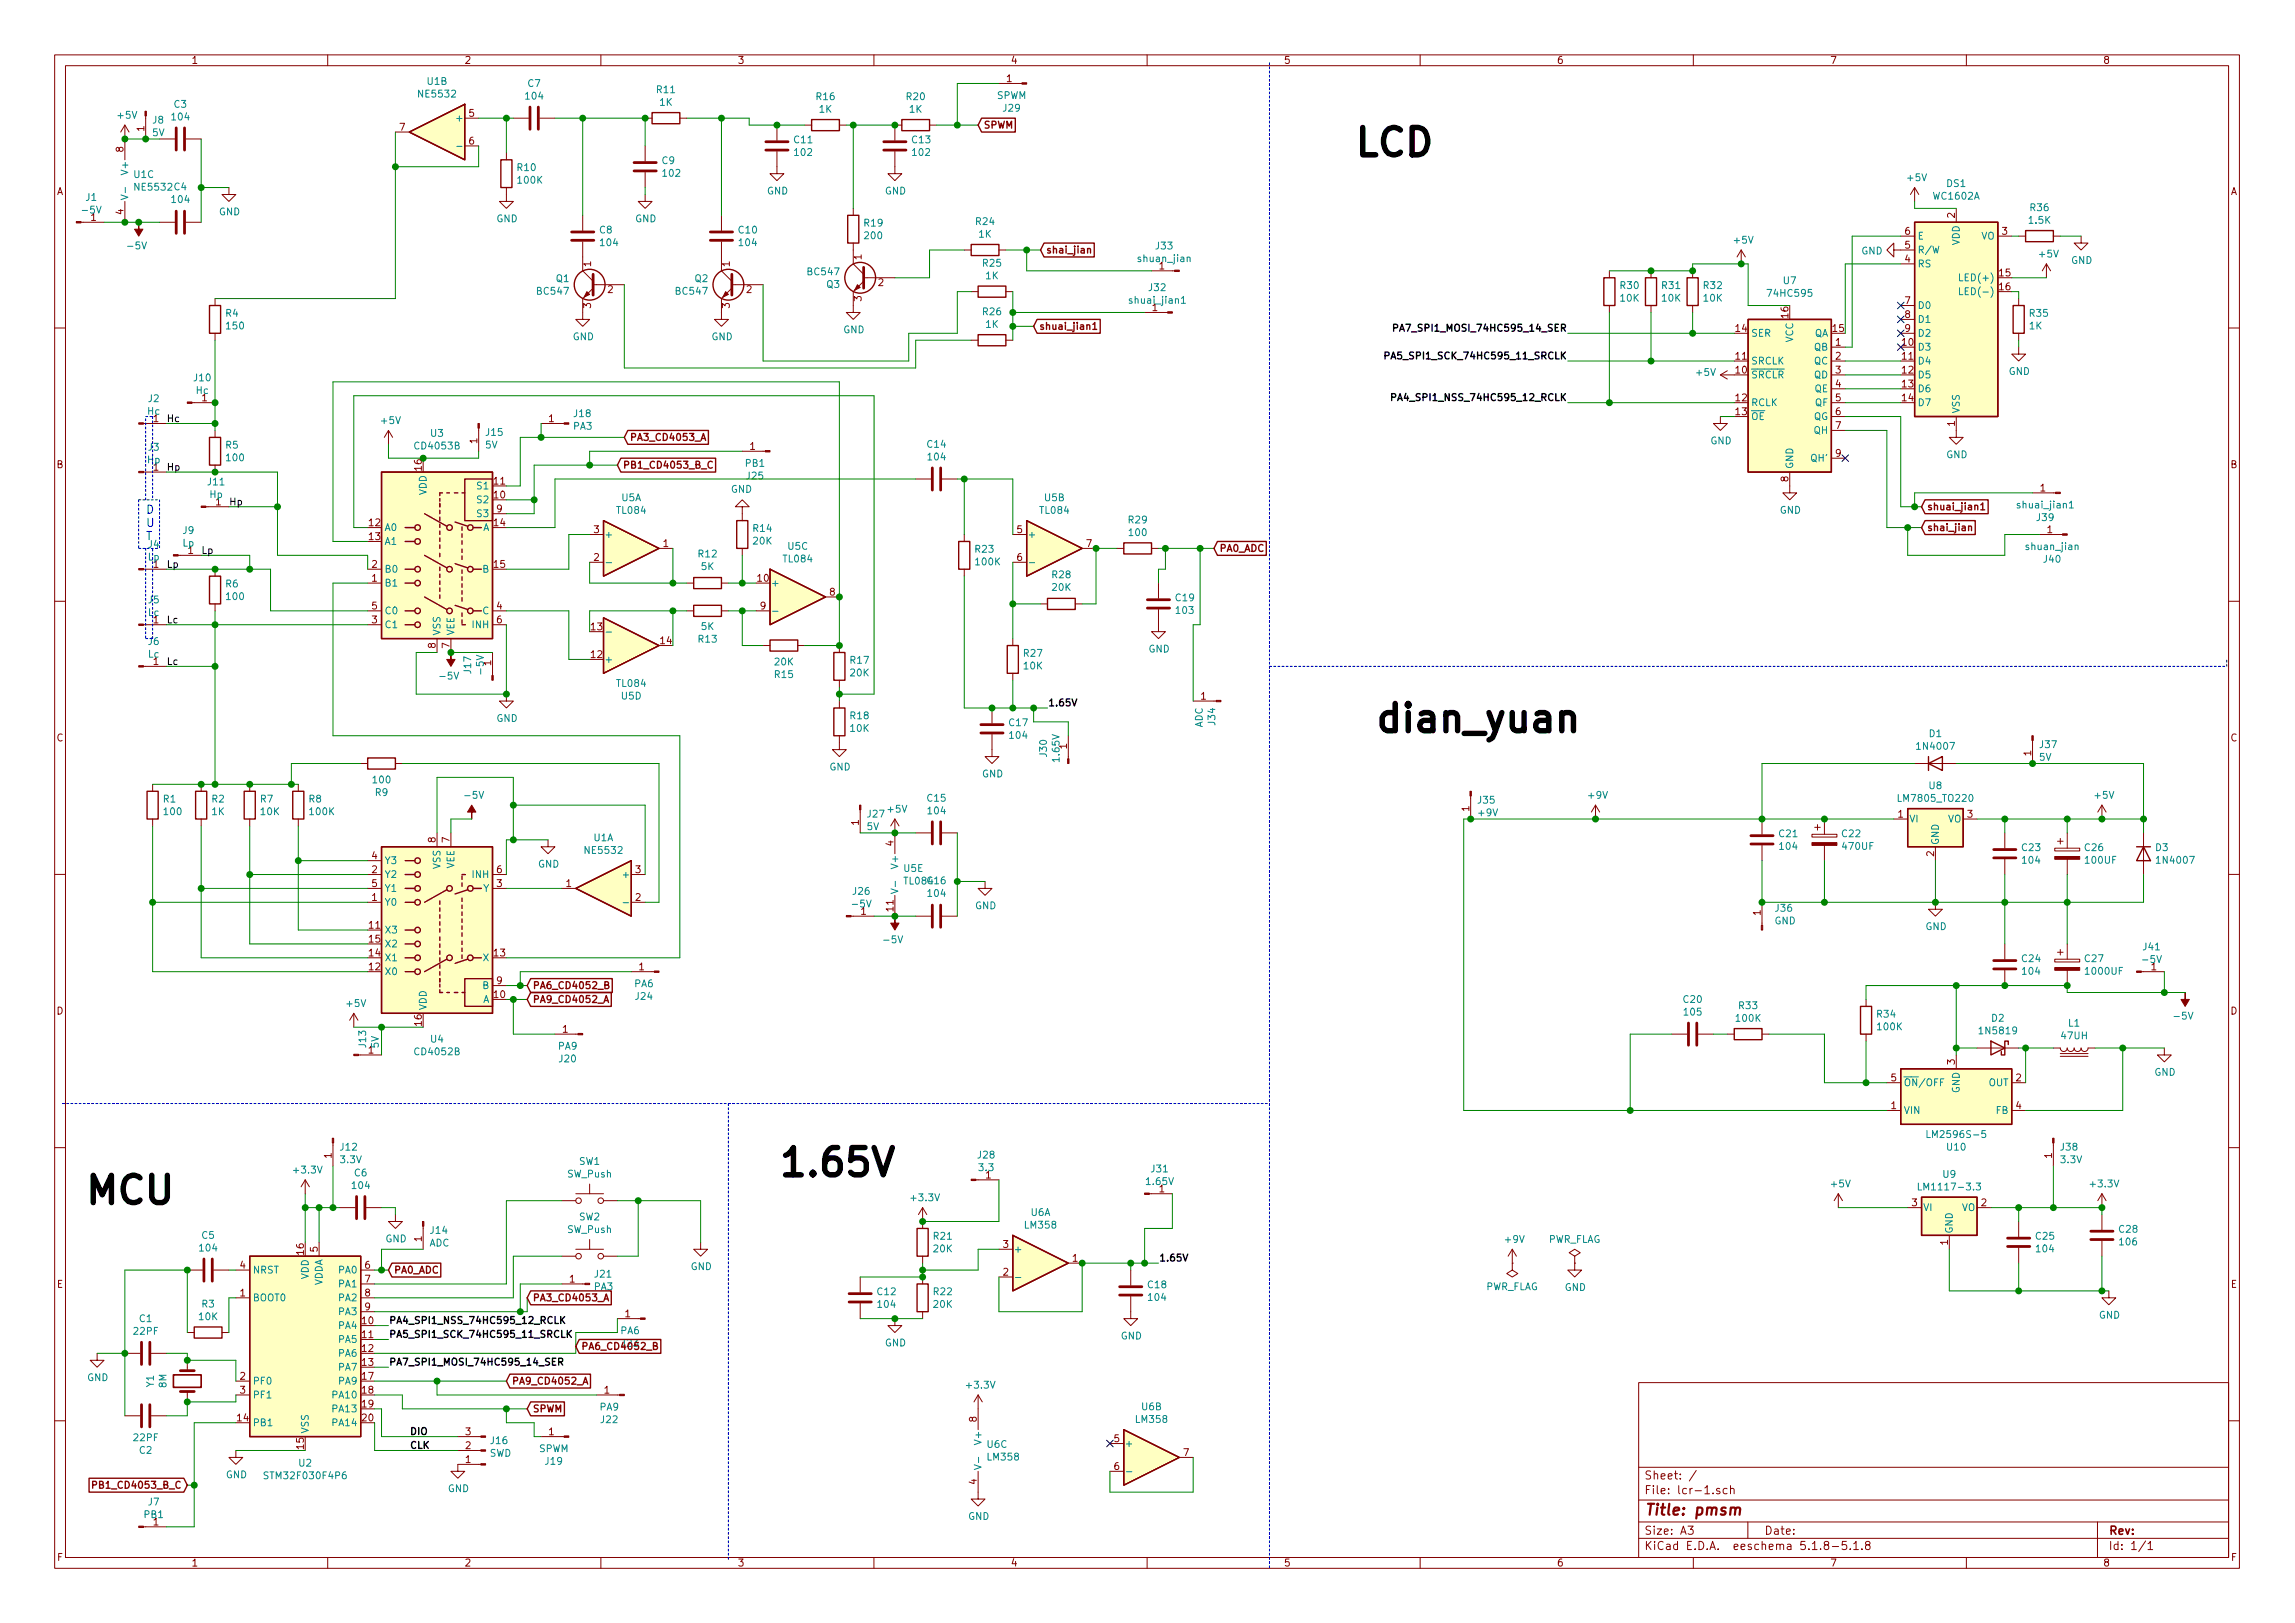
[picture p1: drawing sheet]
<svg xmlns="http://www.w3.org/2000/svg" width="420mm" height="297mm" viewBox="0 0 420 297" stroke-linecap="round" stroke-linejoin="round" font-family="sans-serif">
<defs><g id="words">
<g font-size="7">
<text x="247.6" y="28.6">LCD</text>
<text x="251.5" y="134">dian_yuan</text>
<text x="142.2" y="215.3">1.65V</text>
<text x="15.2" y="220.4">MCU</text>
</g>
<text font-size="2.8" fill="#840000" x="301" y="277.3">Title: pmsm</text>
<g font-size="2.1" fill="#0000c2">
<text x="26.7" y="94">D</text>
<text x="26.7" y="96.4">U</text>
<text x="26.7" y="98.8">T</text>
</g>
<g font-size="2.1" fill="#840000">
<text x="301" y="273.5">File: lcr-1.sch</text>
<text x="301" y="270.8">Sheet: /</text>
<text x="301" y="280.9">Size: A3</text>
<text x="323" y="280.9">Date:</text>
<text x="386" y="280.9">Rev:</text>
<text x="301" y="283.7">KiCad E.D.A. eeschema 5.1.8-5.1.8</text>
<text x="386" y="283.7">Id: 1/1</text>
</g>
<g font-size="1.8" fill="#840000">
<text x="35" y="11.7">1</text>
<text x="85" y="11.7">2</text>
<text x="135" y="11.7">3</text>
<text x="185" y="11.7">4</text>
<text x="235" y="11.7">5</text>
<text x="285" y="11.7">6</text>
<text x="335" y="11.7">7</text>
<text x="385" y="11.7">8</text>
<text x="184.3" y="15">1</text>
<text x="73.2" y="23.9">7</text>
<text x="85.9" y="21.4">5</text>
<text x="180" y="23.5">SPWM</text>
<text x="22.6" y="27.8" transform="rotate(-90 22.6 27.8)">8</text>
<text x="26.4" y="24" transform="rotate(-90 26.4 24)">1</text>
<text x="85.9" y="26.5">6</text>
<text x="10.4" y="35.7">A</text>
<text x="408.4" y="35.7">A</text>
<text x="16.7" y="40.4">1</text>
<text x="22.6" y="39.3" transform="rotate(-90 22.6 39.3)">4</text>
<text x="357.9" y="39.9" transform="rotate(-90 357.9 39.9)">2</text>
<text x="157.7" y="47.5" transform="rotate(-90 157.7 47.5)">1</text>
<text x="191.4" y="46.4">shai_jian</text>
<text x="348.8" y="45.5">5</text>
<text x="348.8" y="43">6</text>
<text x="366.5" y="43">3</text>
<text x="108.2" y="48.8" transform="rotate(-90 108.2 48.8)">1</text>
<text x="111.3" y="53.6">2</text>
<text x="133.6" y="48.8" transform="rotate(-90 133.6 48.8)">1</text>
<text x="136.7" y="53.6">2</text>
<text x="160.8" y="52.4">2</text>
<text x="212.2" y="49.3">1</text>
<text x="348.8" y="48">4</text>
<text x="366.1" y="50.6">15</text>
<text x="366.1" y="53.1">16</text>
<text x="108.2" y="56.4" transform="rotate(-90 108.2 56.4)">3</text>
<text x="133.6" y="56.4" transform="rotate(-90 133.6 56.4)">3</text>
<text x="157.7" y="55.1" transform="rotate(-90 157.7 55.1)">3</text>
<text x="211" y="56.9">1</text>
<text x="327.4" y="58.2" transform="rotate(-90 327.4 58.2)">16</text>
<text x="348.8" y="55.7">7</text>
<text x="348.8" y="58.2">8</text>
<text x="190.1" y="60.4">shuai_jian1</text>
<text x="317.8" y="65.8">11</text>
<text x="317.8" y="60.7">14</text>
<text x="335.6" y="60.7">15</text>
<text x="336.1" y="63.3">1</text>
<text x="336.1" y="65.8">2</text>
<text x="348.3" y="63.3">10</text>
<text x="348.3" y="65.8">11</text>
<text x="348.8" y="60.7">9</text>
<text x="317.8" y="68.4">10</text>
<text x="336.1" y="68.4">3</text>
<text x="336.1" y="70.9">4</text>
<text x="348.3" y="68.4">12</text>
<text x="348.3" y="70.9">13</text>
<text x="28.1" y="77.3">1</text>
<text x="37" y="73.4">1</text>
<text x="100.5" y="77.3">1</text>
<text x="317.8" y="73.4">12</text>
<text x="317.8" y="76">13</text>
<text x="336.1" y="73.4">5</text>
<text x="336.1" y="76">6</text>
<text x="348.3" y="73.4">14</text>
<text x="357.9" y="78" transform="rotate(-90 357.9 78)">1</text>
<text x="87.4" y="81.2" transform="rotate(-90 87.4 81.2)">1</text>
<text x="115.2" y="80.7">PA3_CD4053_A</text>
<text x="137.3" y="82.3">1</text>
<text x="336.1" y="78.5">7</text>
<text x="336.1" y="83.6">9</text>
<text x="10.4" y="85.7">B</text>
<text x="28.1" y="86.1">1</text>
<text x="77.2" y="86.1" transform="rotate(-90 77.2 86.1)">16</text>
<text x="90.5" y="88.7">11</text>
<text x="113.9" y="85.8">PB1_CD4053_B_C</text>
<text x="327.4" y="88.1" transform="rotate(-90 327.4 88.1)">8</text>
<text x="373.5" y="90">1</text>
<text x="408.4" y="85.7">B</text>
<text x="39.5" y="92.5">1</text>
<text x="90.5" y="91.2">10</text>
<text x="91" y="93.8">9</text>
<text x="352.7" y="93.4">shuai_jian1</text>
<text x="34.4" y="101.4">1</text>
<text x="67.6" y="96.3">12</text>
<text x="67.6" y="98.8">13</text>
<text x="90.5" y="96.3">14</text>
<text x="108.7" y="97.6">3</text>
<text x="121.4" y="100.1">1</text>
<text x="186.2" y="97.6">5</text>
<text x="198.9" y="100.1">7</text>
<text x="223.1" y="101">PA0_ADC</text>
<text x="352.7" y="97.2">shai_jian</text>
<text x="374.8" y="97.6">1</text>
<text x="28.1" y="103.9">1</text>
<text x="68.1" y="106.5">1</text>
<text x="68.1" y="103.9">2</text>
<text x="90.5" y="103.9">15</text>
<text x="108.7" y="102.7">2</text>
<text x="138.7" y="106.5">10</text>
<text x="186.2" y="102.7">6</text>
<text x="68.1" y="111.5">5</text>
<text x="91" y="111.5">4</text>
<text x="139.2" y="111.5">9</text>
<text x="151.9" y="109">8</text>
<text x="28.1" y="114.1">1</text>
<text x="68.1" y="114.1">3</text>
<text x="79.8" y="118.6" transform="rotate(-90 79.8 118.6)">8</text>
<text x="82.3" y="118.6" transform="rotate(-90 82.3 118.6)">7</text>
<text x="91" y="114.1">6</text>
<text x="108.3" y="115.4">13</text>
<text x="121" y="117.9">14</text>
<text x="28.1" y="121.7">1</text>
<text x="89.9" y="121.8" transform="rotate(-90 89.9 121.8)">1</text>
<text x="108.3" y="120.4">12</text>
<text x="219.9" y="128.1">1</text>
<text x="10.4" y="135.7">C</text>
<text x="195.3" y="137" transform="rotate(-90 195.3 137)">1</text>
<text x="408.4" y="135.7">C</text>
<text x="371.9" y="138.3" transform="rotate(-90 371.9 138.3)">1</text>
<text x="269" y="148.5" transform="rotate(-90 269 148.5)">1</text>
<text x="347.5" y="149.6">1</text>
<text x="360.2" y="149.6">3</text>
<text x="79.8" y="154.2" transform="rotate(-90 79.8 154.2)">8</text>
<text x="82.3" y="154.2" transform="rotate(-90 82.3 154.2)">7</text>
<text x="157.2" y="151" transform="rotate(-90 157.2 151)">1</text>
<text x="163.6" y="154.8" transform="rotate(-90 163.6 154.8)">4</text>
<text x="68.1" y="159.8">2</text>
<text x="68.1" y="157.3">4</text>
<text x="91" y="159.8">6</text>
<text x="116.4" y="159.8">3</text>
<text x="354.1" y="156.7" transform="rotate(-90 354.1 156.7)">2</text>
<text x="68.1" y="164.9">1</text>
<text x="68.1" y="162.3">5</text>
<text x="91" y="162.3">3</text>
<text x="103.7" y="162.3">1</text>
<text x="116.4" y="164.9">2</text>
<text x="157.6" y="167.4">1</text>
<text x="163.6" y="166.7" transform="rotate(-90 163.6 166.7)">11</text>
<text x="322.3" y="167.5" transform="rotate(-90 322.3 167.5)">1</text>
<text x="67.6" y="170">11</text>
<text x="67.6" y="172.5">15</text>
<text x="67.6" y="177.6">12</text>
<text x="67.6" y="175">14</text>
<text x="90.5" y="175">13</text>
<text x="117" y="177.6">1</text>
<text x="393.9" y="177.6">1</text>
<text x="10.4" y="185.7">D</text>
<text x="90.5" y="182.7">10</text>
<text x="91" y="180.1">9</text>
<text x="97.4" y="183.6">PA9_CD4052_A</text>
<text x="97.4" y="181">PA6_CD4052_B</text>
<text x="408.4" y="185.7">D</text>
<text x="77.2" y="187.7" transform="rotate(-90 77.2 187.7)">16</text>
<text x="103" y="189">1</text>
<text x="67.5" y="192.8">1</text>
<text x="346.2" y="197.9">5</text>
<text x="357.9" y="194.8" transform="rotate(-90 357.9 194.8)">3</text>
<text x="369.1" y="197.9">2</text>
<text x="346.2" y="203">1</text>
<text x="369.1" y="203">4</text>
<text x="60.7" y="212" transform="rotate(-90 60.7 212)">1</text>
<text x="375.7" y="212" transform="rotate(-90 375.7 212)">1</text>
<text x="212.2" y="218.2">1</text>
<text x="350" y="220.8">3</text>
<text x="362.7" y="220.8">2</text>
<text x="77.2" y="227.2" transform="rotate(-90 77.2 227.2)">1</text>
<text x="356.6" y="227.8" transform="rotate(-90 356.6 227.8)">1</text>
<text x="44" y="232.2">4</text>
<text x="55.6" y="229.6" transform="rotate(-90 55.6 229.6)">16</text>
<text x="58.2" y="229.1" transform="rotate(-90 58.2 229.1)">5</text>
<text x="66.8" y="232.2">6</text>
<text x="72" y="233.1">PA0_ADC</text>
<text x="183.7" y="233.5">2</text>
<text x="183.7" y="228.4">3</text>
<text x="196.4" y="230.9">1</text>
<text x="10.4" y="235.7">E</text>
<text x="44" y="237.3">1</text>
<text x="66.8" y="234.7">7</text>
<text x="66.8" y="237.3">8</text>
<text x="66.8" y="239.8">9</text>
<text x="97.4" y="238.2">PA3_CD4053_A</text>
<text x="104.3" y="234.7">1</text>
<text x="408.4" y="235.7">E</text>
<text x="66.3" y="242.4">10</text>
<text x="66.3" y="244.9">11</text>
<text x="114.5" y="241.1">1</text>
<text x="66.3" y="247.4">12</text>
<text x="66.3" y="250">13</text>
<text x="106.3" y="247.1">PA6_CD4052_B</text>
<text x="113.9" y="246.5">J23</text>
<text x="44" y="252.5">2</text>
<text x="44" y="255.1">3</text>
<text x="66.3" y="252.5">17</text>
<text x="66.3" y="255.1">18</text>
<text x="66.3" y="257.6">19</text>
<text x="93.6" y="253.4">PA9_CD4052_A</text>
<text x="110.6" y="255.1">1</text>
<text x="43.5" y="260.1">14</text>
<text x="66.3" y="260.1">20</text>
<text x="85.2" y="262.7">3</text>
<text x="97.4" y="258.5">SPWM</text>
<text x="100.5" y="262.7">1</text>
<text x="178.8" y="260.2" transform="rotate(-90 178.8 260.2)">8</text>
<text x="204" y="263.9">5</text>
<text x="55.6" y="265.2" transform="rotate(-90 55.6 265.2)">15</text>
<text x="85.2" y="267.8">1</text>
<text x="85.2" y="265.2">2</text>
<text x="204" y="269">6</text>
<text x="216.7" y="266.5">7</text>
<text x="18" y="272.5">PB1_CD4053_B_C</text>
<text x="178.8" y="271.7" transform="rotate(-90 178.8 271.7)">4</text>
<text x="28.1" y="279.2">1</text>
<text x="10.5" y="285.7">F</text>
<text x="35" y="286.7">1</text>
<text x="85" y="286.7">2</text>
<text x="135" y="286.7">3</text>
<text x="185" y="286.7">4</text>
<text x="235" y="286.7">5</text>
<text x="285" y="286.7">6</text>
<text x="335" y="286.7">7</text>
<text x="385" y="286.7">8</text>
<text x="408.5" y="285.7">F</text>
</g>
<g font-size="1.8" fill="#008484">
<text x="76.8" y="17.8">NE5532</text>
<text x="78.3" y="15.5">U1B</text>
<text x="96.7" y="15.9">C7</text>
<text x="120.3" y="17.1">R11</text>
<text x="21.6" y="21.7">+5V</text>
<text x="28" y="22.6">J8</text>
<text x="31.5" y="22">104</text>
<text x="31.9" y="19.7">C3</text>
<text x="83.9" y="22.3">+</text>
<text x="96.3" y="18.2">104</text>
<text x="120.8" y="19.4">1K</text>
<text x="149.5" y="18.3">R16</text>
<text x="150" y="20.6">1K</text>
<text x="166" y="18.3">R20</text>
<text x="166.5" y="20.6">1K</text>
<text x="182.5" y="18.1">SPWM</text>
<text x="183.7" y="20.4">J29</text>
<text x="27.9" y="24.9">5V</text>
<text x="145.4" y="26.2">C11</text>
<text x="145.6" y="28.5">102</text>
<text x="167" y="26.2">C13</text>
<text x="167.2" y="28.5">102</text>
<text x="23.5" y="31.6" transform="rotate(-90 23.5 31.6)">V+</text>
<text x="24.6" y="32.6">U1C</text>
<text x="24.9" y="34.9">NE5532 C4</text>
<text x="94.8" y="31.3">R10</text>
<text x="94.9" y="33.6">100K</text>
<text x="121.2" y="30">C9</text>
<text x="121.4" y="32.3">102</text>
<text x="140.4" y="35.6">GND</text>
<text x="162" y="35.6">GND</text>
<text x="349.3" y="33.2">+5V</text>
<text x="356.4" y="34.2">DS1</text>
<text x="15.3" y="39.1">-5V</text>
<text x="15.7" y="36.8">J1</text>
<text x="31.5" y="37.1">104</text>
<text x="40.1" y="39.4">GND</text>
<text x="90.9" y="40.7">GND</text>
<text x="116.3" y="40.7">GND</text>
<text x="158.3" y="41.5">R19</text>
<text x="178.7" y="41.2">R24</text>
<text x="354.1" y="36.5">WC1602A</text>
<text x="371.5" y="41">1.5K</text>
<text x="371.8" y="38.6">R36</text>
<text x="23.6" y="45.6">-5V</text>
<text x="109.8" y="42.7">C8</text>
<text x="110" y="45">104</text>
<text x="135.3" y="42.7">C10</text>
<text x="135.4" y="45">104</text>
<text x="158.4" y="43.8">200</text>
<text x="179.2" y="43.5">1K</text>
<text x="208.5" y="48">shuan_jian</text>
<text x="211.7" y="45.7">J33</text>
<text x="317.6" y="44.6">+5V</text>
<text x="340.8" y="46.6">GND</text>
<text x="351" y="46.4">R/W</text>
<text x="351" y="43.9">E</text>
<text x="358.8" y="44.9" transform="rotate(-90 358.8 44.9)">VDD</text>
<text x="362.7" y="43.9">VO</text>
<text x="373.4" y="47.1">+5V</text>
<text x="98.5" y="53.9">BC547</text>
<text x="101.9" y="51.6">Q1</text>
<text x="123.9" y="53.9">BC547</text>
<text x="127.3" y="51.6">Q2</text>
<text x="148" y="50.4">BC547</text>
<text x="151.4" y="52.7">Q3</text>
<text x="180" y="48.8">R25</text>
<text x="180.5" y="51.1">1K</text>
<text x="210.4" y="53.3">J32</text>
<text x="296.7" y="52.9">R30</text>
<text x="304.3" y="52.9">R31</text>
<text x="311.9" y="52.9">R32</text>
<text x="326.5" y="52">U7</text>
<text x="351" y="48.9">RS</text>
<text x="359.5" y="51.5">LED(+)</text>
<text x="379.2" y="48.3">GND</text>
<text x="41.4" y="58">R4</text>
<text x="180" y="57.7">R26</text>
<text x="207.1" y="55.6">shuai_jian1</text>
<text x="296.7" y="55.2">10K</text>
<text x="304.3" y="55.2">10K</text>
<text x="311.9" y="55.2">10K</text>
<text x="323.9" y="54.3">74HC595</text>
<text x="351" y="56.6">D0</text>
<text x="351" y="59.1">D1</text>
<text x="359.9" y="54">LED(-)</text>
<text x="371.6" y="58">R35</text>
<text x="41.6" y="60.3">150</text>
<text x="104.9" y="62.3">GND</text>
<text x="130.3" y="62.3">GND</text>
<text x="154.4" y="61">GND</text>
<text x="180.5" y="60">1K</text>
<text x="320.5" y="61.6">SER</text>
<text x="328.3" y="62.7" transform="rotate(-90 328.3 62.7)">VCC</text>
<text x="332.1" y="64.2">QB</text>
<text x="332.1" y="61.6">QA</text>
<text x="351" y="64.2">D3</text>
<text x="351" y="61.6">D2</text>
<text x="371.6" y="60.3">1K</text>
<text x="35.6" y="69.8">J10</text>
<text x="310.6" y="68.8">+5V</text>
<text x="320.5" y="69.3">SRCLR</text>
<text x="320.5" y="66.7">SRCLK</text>
<text x="332.1" y="66.7">QC</text>
<text x="332.1" y="69.3">QD</text>
<text x="332.2" y="71.8">QE</text>
<text x="351" y="66.7">D4</text>
<text x="351" y="69.3">D5</text>
<text x="351" y="71.8">D6</text>
<text x="367.7" y="68.6">GND</text>
<text x="27.2" y="73.6">J2</text>
<text x="35.9" y="72.1">Hc</text>
<text x="69.9" y="77.6">+5V</text>
<text x="105.1" y="76.3">J18</text>
<text x="320.5" y="74.3">RCLK</text>
<text x="320.5" y="76.9">OE</text>
<text x="332" y="76.9">QG</text>
<text x="332.3" y="74.3">QF</text>
<text x="351" y="74.3">D7</text>
<text x="358.8" y="75.7" transform="rotate(-90 358.8 75.7)">VSS</text>
<text x="27.2" y="82.5">J3</text>
<text x="41.4" y="82.1">R5</text>
<text x="76.1" y="82.3">CD4053B</text>
<text x="78.9" y="79.9">U3</text>
<text x="88.9" y="82.1">5V</text>
<text x="89" y="79.8">J15</text>
<text x="105" y="78.6">PA3</text>
<text x="169.8" y="82">C14</text>
<text x="313.1" y="81.3">GND</text>
<text x="332.1" y="79.4">QH</text>
<text x="356.3" y="83.9">GND</text>
<text x="27" y="84.8">Hp</text>
<text x="38.1" y="88.8">J11</text>
<text x="41.6" y="84.4">100</text>
<text x="87.5" y="89.6">S1</text>
<text x="136.5" y="85.4">PB1</text>
<text x="136.7" y="87.7">J25</text>
<text x="170" y="84.3">104</text>
<text x="328.3" y="85.9" transform="rotate(-90 328.3 85.9)">GND</text>
<text x="331.7" y="84.5">QH'</text>
<text x="38.4" y="91.1">Hp</text>
<text x="78.1" y="90.6" transform="rotate(-90 78.1 90.6)">VDD</text>
<text x="87.5" y="92.1">S2</text>
<text x="87.5" y="94.7">S3</text>
<text x="113" y="94">TL084</text>
<text x="113.8" y="91.7">U5A</text>
<text x="133.8" y="90.2">GND</text>
<text x="190.5" y="94">TL084</text>
<text x="191.3" y="91.7">U5B</text>
<text x="206.7" y="95.8">R29</text>
<text x="325.8" y="94">GND</text>
<text x="369.6" y="93.1">shuai_jian1</text>
<text x="372.9" y="95.4">J39</text>
<text x="27.2" y="100.3">J4</text>
<text x="33.4" y="100">Lp</text>
<text x="33.5" y="97.7">J9</text>
<text x="70.4" y="97.2">A0</text>
<text x="70.4" y="99.7">A1</text>
<text x="88.4" y="97.2">A</text>
<text x="110.6" y="98.5">+</text>
<text x="137.9" y="97.3">R14</text>
<text x="137.9" y="99.7">20K</text>
<text x="144.3" y="100.6">U5C</text>
<text x="178.6" y="101.2">R23</text>
<text x="188.1" y="98.5">+</text>
<text x="206.8" y="98.1">100</text>
<text x="371.1" y="100.7">shuan_jian</text>
<text x="27.1" y="102.6">Lp</text>
<text x="41.4" y="107.5">R6</text>
<text x="70.4" y="107.4">B1</text>
<text x="70.4" y="104.8">B0</text>
<text x="88.4" y="104.8">B</text>
<text x="127.9" y="102">R12</text>
<text x="128.4" y="104.3">5K</text>
<text x="141.1" y="107.4">+</text>
<text x="143.5" y="102.9">TL084</text>
<text x="178.7" y="103.5">100K</text>
<text x="192.7" y="105.8">R28</text>
<text x="374.2" y="103">J40</text>
<text x="27.1" y="112.7">Lc</text>
<text x="27.2" y="110.4">J5</text>
<text x="41.6" y="109.8">100</text>
<text x="70.4" y="112.4">C0</text>
<text x="88.4" y="112.4">C</text>
<text x="192.7" y="108.1">20K</text>
<text x="215.3" y="110">C19</text>
<text x="215.4" y="112.4">103</text>
<text x="70.4" y="115">C1</text>
<text x="80.6" y="116.4" transform="rotate(-90 80.6 116.4)">VSS</text>
<text x="83.2" y="116.4" transform="rotate(-90 83.2 116.4)">VEE</text>
<text x="86.6" y="115">INH</text>
<text x="127.9" y="117.6">R13</text>
<text x="128.4" y="115.3">5K</text>
<text x="210.3" y="119.4">GND</text>
<text x="27.1" y="120.4">Lc</text>
<text x="80.8" y="124.4">-5V</text>
<text x="86.3" y="123.2" transform="rotate(-90 86.3 123.2)">J17</text>
<text x="88.6" y="123.1" transform="rotate(-90 88.6 123.1)">-5V</text>
<text x="110.6" y="121.3">+</text>
<text x="113" y="125.7">TL084</text>
<text x="141.9" y="124.1">R15</text>
<text x="141.9" y="121.8">20K</text>
<text x="155.7" y="121.5">R17</text>
<text x="155.7" y="123.8">20K</text>
<text x="187.5" y="120.2">R27</text>
<text x="187.5" y="122.5">10K</text>
<text x="113.8" y="128">U5D</text>
<text x="155.7" y="131.6">R18</text>
<text x="90.9" y="132.1">GND</text>
<text x="155.7" y="133.9">10K</text>
<text x="184.8" y="132.9">C17</text>
<text x="184.9" y="135.2">104</text>
<text x="220.2" y="133.2" transform="rotate(-90 220.2 133.2)">ADC</text>
<text x="222.5" y="132.7" transform="rotate(-90 222.5 132.7)">J34</text>
<text x="351.2" y="137.2">1N4007</text>
<text x="353.2" y="134.9">D1</text>
<text x="373.5" y="136.9">J37</text>
<text x="68.4" y="143.4">100</text>
<text x="151.8" y="141">GND</text>
<text x="179.8" y="142.3">GND</text>
<text x="191.7" y="138.4" transform="rotate(-90 191.7 138.4)">J30</text>
<text x="194" y="139.3" transform="rotate(-90 194 139.3)">1.65V</text>
<text x="373.4" y="139.2">5V</text>
<text x="29.9" y="146.9">R1</text>
<text x="30.1" y="149.2">100</text>
<text x="38.8" y="146.9">R2</text>
<text x="38.8" y="149.2">1K</text>
<text x="47.7" y="146.9">R7</text>
<text x="47.8" y="149.2">10K</text>
<text x="56.6" y="146.9">R8</text>
<text x="56.8" y="149.2">100K</text>
<text x="68.7" y="145.7">R9</text>
<text x="85.4" y="146.2">-5V</text>
<text x="158.9" y="149.6">J27</text>
<text x="162.6" y="148.7">+5V</text>
<text x="169.8" y="146.7">C15</text>
<text x="170" y="149">104</text>
<text x="270.6" y="147.1">J35</text>
<text x="270.8" y="149.4">+9V</text>
<text x="290.9" y="146.2">+9V</text>
<text x="347.9" y="146.7">LM7805_TO220</text>
<text x="353.2" y="144.4">U8</text>
<text x="383.6" y="146.2">+5V</text>
<text x="108.7" y="154">U1A</text>
<text x="158.7" y="151.9">5V</text>
<text x="325.8" y="153.2">C21</text>
<text x="325.9" y="155.5">104</text>
<text x="337.3" y="153.2">C22</text>
<text x="337.5" y="155.5">470UF</text>
<text x="349.5" y="150.5">VI</text>
<text x="355" y="154.7" transform="rotate(-90 355 154.7)">GND</text>
<text x="356.6" y="150.5">VO</text>
<text x="370.2" y="155.8">C23</text>
<text x="381.7" y="155.8">C26</text>
<text x="394.7" y="155.8">D3</text>
<text x="70.4" y="160.7">Y2</text>
<text x="70.4" y="158.2">Y3</text>
<text x="80.6" y="159" transform="rotate(-90 80.6 159)">VSS</text>
<text x="83.2" y="159" transform="rotate(-90 83.2 159)">VEE</text>
<text x="86.6" y="160.7">INH</text>
<text x="98.5" y="158.8">GND</text>
<text x="107.3" y="156.3">NE5532</text>
<text x="114.4" y="160.7">+</text>
<text x="164.5" y="158.6" transform="rotate(-90 164.5 158.6)">V+</text>
<text x="165.5" y="159.6">U5E</text>
<text x="165.6" y="161.9">TL084</text>
<text x="169.8" y="161.8">C16</text>
<text x="370.4" y="158.1">104</text>
<text x="381.9" y="158.1">100UF</text>
<text x="395.1" y="158.1">1N4007</text>
<text x="70.4" y="165.8">Y0</text>
<text x="70.4" y="163.2">Y1</text>
<text x="88.5" y="163.2">Y</text>
<text x="156.2" y="163.8">J26</text>
<text x="156.3" y="166.1">-5V</text>
<text x="170" y="164.1">104</text>
<text x="178.5" y="166.4">GND</text>
<text x="325.1" y="166.9">J36</text>
<text x="70.4" y="170.9">X3</text>
<text x="70.4" y="173.4">X2</text>
<text x="162.1" y="172.6">-5V</text>
<text x="324.9" y="169.2">GND</text>
<text x="352.5" y="170.2">GND</text>
<text x="392.4" y="173.9">J41</text>
<text x="70.4" y="178.5">X0</text>
<text x="70.4" y="175.9">X1</text>
<text x="88.5" y="175.9">X</text>
<text x="370.2" y="176.1">C24</text>
<text x="370.4" y="178.4">104</text>
<text x="381.7" y="176.1">C27</text>
<text x="382" y="178.4">1000UF</text>
<text x="392.5" y="176.2">-5V</text>
<text x="63.6" y="184.3">+5V</text>
<text x="78.1" y="184.9" transform="rotate(-90 78.1 184.9)">VDD</text>
<text x="88.4" y="183.6">A</text>
<text x="88.4" y="181">B</text>
<text x="116.2" y="180.7">PA6</text>
<text x="116.4" y="183">J24</text>
<text x="308.3" y="183.6">C20</text>
<text x="308.4" y="185.9">105</text>
<text x="318.4" y="184.7">R33</text>
<text x="67" y="191.7" transform="rotate(-90 67 191.7)">J13</text>
<text x="69.3" y="191.8" transform="rotate(-90 69.3 191.8)">5V</text>
<text x="78.9" y="190.8">U4</text>
<text x="317.9" y="187">100K</text>
<text x="343.7" y="186.2">R34</text>
<text x="343.8" y="188.6">100K</text>
<text x="362.7" y="189.3">1N5819</text>
<text x="364.6" y="187">D2</text>
<text x="377.5" y="190.2">47UH</text>
<text x="378.7" y="187.9">L1</text>
<text x="398.3" y="186.6">-5V</text>
<text x="76.1" y="193.1">CD4052B</text>
<text x="102.2" y="192.1">PA9</text>
<text x="102.4" y="194.4">J20</text>
<text x="394.4" y="196.9">GND</text>
<text x="348.5" y="203.9">VIN</text>
<text x="348.5" y="198.8">ON/OFF</text>
<text x="358.8" y="200.1" transform="rotate(-90 358.8 200.1)">GND</text>
<text x="364.1" y="198.8">OUT</text>
<text x="365.4" y="203.9">FB</text>
<text x="353.5" y="208.3">LM2596S-5</text>
<text x="53.9" y="214.8">+3.3V</text>
<text x="62.4" y="210.6">J12</text>
<text x="62.4" y="212.9">3.3V</text>
<text x="64.9" y="215.3">C6</text>
<text x="103.9" y="215.5">SW_Push</text>
<text x="106" y="213.2">SW1</text>
<text x="179.1" y="212">J28</text>
<text x="179.3" y="214.3">3.3</text>
<text x="180.5" y="215.7">1</text>
<text x="210.8" y="214.6">J31</text>
<text x="355.8" y="215.6">U9</text>
<text x="356.5" y="210.6">U10</text>
<text x="377.3" y="210.6">J38</text>
<text x="377.4" y="212.9">3.3V</text>
<text x="64.6" y="217.6">104</text>
<text x="167" y="219.8">+3.3V</text>
<text x="210" y="216.9">1.65V</text>
<text x="335.3" y="217.3">+5V</text>
<text x="352" y="221.7">VI</text>
<text x="352.1" y="217.9">LM1117-3.3</text>
<text x="359.1" y="221.7">VO</text>
<text x="382.9" y="217.3">+3.3V</text>
<text x="37" y="226.7">C5</text>
<text x="70.6" y="227.4">GND</text>
<text x="78.9" y="225.8">J14</text>
<text x="103.9" y="225.7">SW_Push</text>
<text x="106" y="223.4">SW2</text>
<text x="171" y="226.9">R21</text>
<text x="187.8" y="224.9">LM358</text>
<text x="188.7" y="222.5">U6A</text>
<text x="275.6" y="227.5">+9V</text>
<text x="283.3" y="227.5">PWR_FLAG</text>
<text x="357.5" y="225.8" transform="rotate(-90 357.5 225.8)">GND</text>
<text x="372.8" y="226.9">C25</text>
<text x="388" y="225.6">C28</text>
<text x="388.1" y="227.9">106</text>
<text x="36.6" y="229">104</text>
<text x="46.2" y="233.1">NRST</text>
<text x="62.1" y="233.1">PA0</text>
<text x="78.6" y="228.1">ADC</text>
<text x="108.9" y="233.8">J21</text>
<text x="126.4" y="232.4">GND</text>
<text x="171" y="229.2">20K</text>
<text x="185.5" y="229.3">+</text>
<text x="372.9" y="229.2">104</text>
<text x="37" y="239.3">R3</text>
<text x="46.2" y="238.2">BOOT0</text>
<text x="56.5" y="234.1" transform="rotate(-90 56.5 234.1)">VDD</text>
<text x="59.1" y="235.4" transform="rotate(-90 59.1 235.4)">VDDA</text>
<text x="62.1" y="235.6">PA1</text>
<text x="62.1" y="238.2">PA2</text>
<text x="108.8" y="236.1">PA3</text>
<text x="160.7" y="237">C12</text>
<text x="160.8" y="239.4">104</text>
<text x="171" y="237">R22</text>
<text x="171" y="239.4">20K</text>
<text x="210.2" y="235.8">C18</text>
<text x="210.3" y="238.1">104</text>
<text x="271.9" y="236.1">PWR_FLAG</text>
<text x="286.5" y="236.3">GND</text>
<text x="24.6" y="244.3">22PF</text>
<text x="25.6" y="242">C1</text>
<text x="36.5" y="241.6">10K</text>
<text x="62.1" y="243.2">PA4</text>
<text x="62.1" y="245.8">PA5</text>
<text x="62.1" y="240.7">PA3</text>
<text x="113.7" y="244.2">PA6</text>
<text x="205.2" y="245.1">GND</text>
<text x="384.3" y="241.3">GND</text>
<text x="62.1" y="248.3">PA6</text>
<text x="62.1" y="250.9">PA7</text>
<text x="162" y="246.4">GND</text>
<text x="16" y="252.8">GND</text>
<text x="28.2" y="253.8" transform="rotate(-90 28.2 253.8)">Y1</text>
<text x="30.5" y="254" transform="rotate(-90 30.5 254)">8M</text>
<text x="46.2" y="253.4">PF0</text>
<text x="46.2" y="255.9">PF1</text>
<text x="61.1" y="255.9">PA10</text>
<text x="62.1" y="253.4">PA9</text>
<text x="177.1" y="254.1">+3.3V</text>
<text x="24.6" y="263.8">22PF</text>
<text x="46.2" y="261">PB1</text>
<text x="56.5" y="262.4" transform="rotate(-90 56.5 262.4)">VSS</text>
<text x="61.1" y="258.5">PA13</text>
<text x="61.1" y="261">PA14</text>
<text x="109.9" y="258.2">PA9</text>
<text x="110.1" y="260.5">J22</text>
<text x="179.7" y="264" transform="rotate(-90 179.7 264)">V+</text>
<text x="208.1" y="260.4">LM358</text>
<text x="209.1" y="258.1">U6B</text>
<text x="25.6" y="266.1">C2</text>
<text x="54.8" y="268.4">U2</text>
<text x="89.6" y="266.6">SWD</text>
<text x="89.9" y="264.3">J16</text>
<text x="98.7" y="265.8">SPWM</text>
<text x="99.9" y="268.1">J19</text>
<text x="180.8" y="265">U6C</text>
<text x="180.9" y="267.3">LM358</text>
<text x="205.9" y="264.8">+</text>
<text x="27.2" y="275.5">J7</text>
<text x="41.4" y="270.5">GND</text>
<text x="48.9" y="270.7">STM32F030F4P6</text>
<text x="82" y="273.1">GND</text>
<text x="26.4" y="277.8">PB1</text>
<text x="177.2" y="278.2">GND</text>
</g>
<g font-size="1.8">
<text x="255.6" y="65.8">PA5_SPI1_SCK_74HC595_11_SRCLK</text>
<text x="257.2" y="60.7">PA7_SPI1_MOSI_74HC595_14_SER</text>
<text x="30.5" y="77.3">Hc</text>
<text x="256.8" y="73.4">PA4_SPI1_NSS_74HC595_12_RCLK</text>
<text x="30.5" y="86.1">Hp</text>
<text x="41.9" y="92.5">Hp</text>
<text x="36.8" y="101.4">Lp</text>
<text x="30.5" y="103.9">Lp</text>
<text x="30.5" y="114.1">Lc</text>
<text x="30.5" y="121.7">Lc</text>
<text x="191.8" y="129.3">1.65V</text>
<text x="212.1" y="230.9">1.65V</text>
<text x="71.1" y="242.3">PA4_SPI1_NSS_74HC595_12_RCLK</text>
<text x="71.1" y="244.8">PA5_SPI1_SCK_74HC595_11_SRCLK</text>
<text x="71.1" y="249.9">PA7_SPI1_MOSI_74HC595_14_SER</text>
<text x="74.9" y="262.6">DIO</text>
<text x="74.9" y="265.2">CLK</text>
</g>
<g font-size="1.8" fill="#0000c2">
<text x="27" y="75.9">Hc</text>
<text x="27.2" y="118">J6</text>
</g>
</g></defs>
<g fill="none" stroke="#840000" stroke-width=".18">
<path d="M10 10h400v277h-400zM12 12h396v273.1h-396zM60 10v2M110 10v2M160 10v2M182.9 15.3h4.2M210 10v2M260 10v2M310 10v2M360 10v2M22.9 22.9v6.3M22.9 36.9v3.8"/>
<path d="M22.9 22.9l-.8 1.3M22.9 22.9l.7 1.3M26.7 21.2v4.2M29.2 25.4h2.8M34 25.4h2.8M41.9 34.3v1.3h1.3l-1.3 1.3-1.3-1.3h1.3M72.4 24.2h2.5M85.1 21.6h2.5M85.1 26.7h2.5M92.7 34.3v2.6h1.3l-1.3 1.2-1.3-1.2h1.3M92.7 28v1.2M94 21.6h2.8"/>
<path d="M98.8 21.6h2.8M106.7 39.4v2.8M118.1 35.6v1.3h1.3l-1.3 1.2-1.3-1.2h1.3M118.1 21.6h1.3M118.1 26.7v2.8M118.1 31.5v2.8M124.5 21.6h1.2M132.1 39.4v2.8M142.2 27.7v4.1h1.3l-1.3 1.3-1.2-1.3h1.2M142.2 22.9v2.8M147.3 22.9h1.3M153.7 22.9h1.2"/>
<path d="M156.2 38.1v1.3M163.8 27.7v4.1h1.3l-1.3 1.3-1.2-1.3h1.2M165.1 22.9h-1.3v2.8M170.2 22.9h1.2M350.5 34.3l-.7 1.3M350.5 34.3v2.6M350.5 34.3l.8 1.3M358.1 38.1v2.6M14.8 40.7h4.2M29.2 40.7h2.8M34 40.7h2.8M39.4 54.6v1.3"/>
<path d="M106.7 44.2v5.4l1.9 1.9M108.6 52.7l-1.9 1.9v3.9h1.2l-1.2 1.2-1.3-1.2h1.3M108.6 52.1h5.7M132.1 44.2v5.4l1.9 1.9M134 52.7l-1.9 1.9v3.9h1.2l-1.2 1.2-1.3-1.2h1.3M134 52.1h5.7M156.2 44.5v3.8l1.9 1.9M158.1 51.5l-1.9 1.9v3.8h1.3l-1.3 1.3-1.3-1.3h1.3M158.1 50.8h5.7M176.5 45.8h1.3M177.8 53.4h1.3M182.9 45.8h1.2"/>
<path d="M184.1 53.4h1.3M209.5 57.2h4.3M210.8 49.6h4.2M294.6 49.6v1.2M294.6 55.9v1.3M302.3 49.6v1.2M302.3 55.9v1.3M309.9 49.6v1.2M309.9 55.9v1.3M318.8 45.8l-.8 1.2M318.8 45.8v2.5M318.8 45.8l.7 1.2"/>
<path d="M346.7 45.8v-1.3l-1.3 1.3 1.3 1.2v-1.2h3.8M348 43.2h2.5M348 48.3h2.5M348 55.9h2.5M348 58.5h2.5M365.8 43.2h2.5M369.6 54.6v1.3M369.6 43.2h1.2M374.6 48.3l-.7 1.3M374.6 48.3v2.5M374.6 48.3l.8 1.3M375.9 43.2h1.3"/>
<path d="M381 43.2v1.3h1.3l-1.3 1.3-1.3-1.3h1.3M10 60h2M26.3 77.5h4.2M35.2 73.7h4.2M39.4 61v1.3M39.4 78.8v1.2M71.1 78.8l-.7 1.2M71.1 78.8v2.5M71.1 78.8l.8 1.2M87.6 78.4v4.2M99.1 77.5h4.2M177.8 62.3h1.3"/>
<path d="M184.1 62.3h1.3M315 76.2v1.3h1.2l-1.2 1.3-1.3-1.3h1.3M315 68.6h2.5M315 68.6l1.2 .8M316.2 67.9l-1.2 .7M335.3 63.5h2.5M335.3 66.1h2.5M335.3 68.6h2.5M335.3 71.2h2.5M335.3 73.7h2.5M335.3 76.2h2.5M335.3 78.8h2.5"/>
<path d="M348 61h2.5M358.1 76.2v3.8h1.3l-1.3 1.3-1.2-1.3h1.2M369.6 63.5v1.3h1.2l-1.2 1.3-1.3-1.3h1.3M369.6 61v1.3M408 60h2M26.3 86.4h4.2M37.7 92.7h4.2M39.4 85.1v1.3M90.2 94h2.5M107.9 97.8h2.6M135.9 92.7h1.3l-1.3-1.2-1.3 1.2h1.3v2.6M135.9 82.6h4.2"/>
<path d="M167.6 87.7h2.8M172.5 87.7h2.8M176.5 97.8v1.3M185.4 97.8h2.6M327.7 86.4v3.8h1.2l-1.2 1.3-1.3-1.3h1.3M335.3 83.9h2.5M372.1 90.2h4.2M373.4 97.8h4.2M10 110h2M26.3 104.2h4.2M26.3 114.3h4.2M32.6 101.6h4.2"/>
<path d="M39.4 104.2v1.2M39.4 110.5v1.3M67.3 106.7h2.5M67.3 104.2h2.5M67.3 114.3h2.5M67.3 111.8h2.5M80 116.9v2.5M82.5 116.9v2.5M90.2 119.4v4.2M90.2 114.3h2.5M90.2 111.8h2.5M107.9 102.9h2.6"/>
<path d="M120.6 100.4h2.6M125.7 106.7h1.3M125.7 111.8h1.3M132.1 106.7h1.2M132.1 111.8h1.2M135.9 100.4v1.2M138.4 111.8h2.6M139.7 118.1h1.3M146 118.1h1.3M151.1 109.3h2.6M153.7 118.1v1.3M176.5 104.2v1.2"/>
<path d="M185.4 116.9v1.2M185.4 102.9h2.6M190.5 110.5h1.3M196.8 110.5h1.3M198.1 100.4h2.6M204.5 100.4h1.2M210.8 100.4h1.3M212.1 111.5v4.1h1.3l-1.3 1.3-1.3-1.3h1.3M212.1 106.7v2.8M408 110h2M26.3 122h4.2M66 139.7h1.3"/>
<path d="M72.4 139.7h1.3M92.7 127v1.3h1.3l-1.3 1.3-1.3-1.3h1.3M153.7 134.7v2.5h1.2l-1.2 1.3-1.3-1.3h1.3M153.7 124.5v1.3M153.7 128.3v1.3M181.6 134.4v4.1h1.3l-1.3 1.2-1.3-1.2h1.3M181.6 129.6v2.8M185.4 123.2v1.3M195.6 134.7v4.2M218.4 128.3h4.3M350.5 139.7h7.6M372.1 135.5v4.2"/>
<path d="M27.9 143.5v1.3M27.9 149.9v1.3M36.8 143.5v1.3M36.8 149.9v1.3M45.7 143.5v1.3M45.7 149.9v1.3M54.6 143.5v1.3M54.6 149.9v1.3M67.3 157.5h2.5M80 152.4v2.6M82.5 152.4v2.6M100.3 153.7v1.3h1.3l-1.3 1.2-1.2-1.2h1.2"/>
<path d="M157.5 148.2v4.2M163.8 149.9v6.3M163.8 149.9l-.7 1.3M163.8 149.9l.8 1.3M167.6 152.4h2.8M172.5 152.4h2.8M269.2 145.7v4.2M292.1 147.4l-.8 1.2M292.1 147.4v2.5M292.1 147.4l.8 1.2M322.6 149.9v2.8M322.6 154.7v2.8"/>
<path d="M331.7 152.7h4.6v.5h-4.6zM332.2 151.4h1M332.7 150.9v1M334 149.9v2.8M334 154.7v2.8M346.7 149.9h2.5M354.3 155v2.5M359.4 149.9h2.5M367 152.4v2.8M367 157.3v2.8M376.2 155.2h4.5v.5h-4.5zM376.7 154h1"/>
<path d="M377.2 153.5v1M378.5 152.4v2.8M378.5 157.3v2.8M384.8 147.4l-.8 1.2M384.8 147.4v2.5M384.8 147.4l.8 1.2M392.4 152.4v7.7M10 160h2M67.3 160.1h2.5M67.3 165.1h2.5M67.3 162.6h2.5M90.2 160.1h2.5"/>
<path d="M90.2 162.6h2.5M102.9 162.6h2.5M115.6 160.1h2.5M115.6 177.8h4.2M115.6 165.1h2.5M155.8 167.7h4.2M163.8 163.9v3.8M167.6 167.7h2.8M172.5 167.7h2.8M180.3 161.3v1.3h1.3l-1.3 1.3-1.2-1.3h1.2M322.6 165.1v4.3M354.3 165.1v1.3h1.3l-1.3 1.3-1.2-1.3h1.2"/>
<path d="M367 172.8v2.8M367 177.6v2.8M376.2 175.6h4.5v.5h-4.5zM376.7 174.3h1M377.2 173.8v1M378.5 172.8v2.8M378.5 177.6v2.8M392 177.8h4.2M408 160h2M64.8 185.5l-.8 1.2M64.8 185.5v2.5M64.8 185.5l.7 1.2"/>
<path d="M65.6 193.1h4.2M90.2 180.4h2.5M101.6 189.3h4.2M306.1 189.3h2.8M310.9 189.3h2.8M316.2 189.3h1.3M322.6 189.3h1.2M341.6 182.9v1.3M341.6 189.3v1.2M345.4 198.2h2.6M358.1 193.1v2.5M361.9 191.8h7.7"/>
<path d="M368.3 198.2h2.5M375.9 191.8h1.3a.63 .63 0 0 0 .6 .6 .63 .63 0 0 0 .7-.6 .63 .63 0 0 0 .6 .6 .63 .63 0 0 0 .6-.6 .63 .63 0 0 0 .7 .6 .63 .63 0 0 0 .6-.6 .63 .63 0 0 0 .6 .6 .63 .63 0 0 0 .7-.6h1.2M377.2 192.8h5.1M377.2 193.3h5.1M396.2 191.8v1.3h1.3l-1.3 1.2-1.2-1.2h1.2M10 210h2M55.9 215.9l-.8 1.3M55.9 215.9v2.6M55.9 215.9l.7 1.3M61 209.2v4.2M102.9 219.7h2.5M105.4 218.5h5.1"/>
<path d="M107.9 216.7v1.8M110.5 219.7h2.5M178.7 215.9h4.2M210.4 218.5h4.2M336.5 218.5l-.7 1.2M336.5 218.5v2.5M336.5 218.5l.8 1.2M345.4 203.2h2.6M368.3 203.2h2.5M375.9 209.2v4.2M384.8 218.5v2.5M384.8 218.5l-.8 1.2"/>
<path d="M384.8 218.5l.8 1.2M408 210h2M34.3 232.4h2.8M39.1 232.4h2.8M43.2 237.5h2.5M43.2 232.4h2.5M58.4 227.4v2.5M62.2 221h2.8M66 235h2.6M66 237.5h2.6M66 232.4h2.6M67.1 221h2.7"/>
<path d="M72.4 222.3v1.3h1.3l-1.3 1.2-1.3-1.2h1.3M77.5 224.4v4.2M102.9 229.9h2.5M102.9 235h4.2M105.4 228.6h5.1M107.9 226.9v1.7M110.5 229.9h2.5M128.3 227.4v1.2h1.2l-1.2 1.3-1.3-1.3h1.3M157.5 233.7v2.8M157.5 238.5v2.8M168.9 221l-.8 1.3M168.9 221v3.8"/>
<path d="M168.9 229.9v1.3M168.9 233.7v1.3M168.9 221l.8 1.3M182.9 233.7h2.5M182.9 228.6h2.5M195.6 231.2h2.5M207 237.3v4h1.3l-1.3 1.3-1.3-1.3h1.3M207 232.4v2.8M276.9 231.2v1.2l1 .7-1 .6-1.1-.6 1.1-.7M276.9 231.2h.1M276.9 228.6l-.8 1.3M276.9 228.6v2.6"/>
<path d="M276.9 228.6l.7 1.3M288.3 229.9l1-.6-1-.7-1 .7 1 .6v1.3M288.3 231.2h.1M288.3 231.2v1.2h1.3l-1.3 1.3-1.3-1.3h1.3M349.2 221h2.6M356.9 226.1v2.5M361.9 221h2.6M369.6 223.6v2.8M369.6 228.4v2.8M384.8 222.3v2.8M384.8 227.1v2.8M386.1 236.3v1.2h1.2l-1.2 1.3-1.3-1.3h1.3"/>
<path d="M17.8 247.7v1.3h1.2l-1.2 1.2-1.3-1.2h1.3M22.9 247.7h2.8M22.9 259.1h2.8M27.7 247.7h2.8M27.7 259.1h2.8M34.3 243.9h1.3M34.3 249v1.9M34.3 254.7v1.9M40.6 243.9h1.3M43.2 255.3h2.5M43.2 252.8h2.5M66 240.1h2.6"/>
<path d="M109.2 255.3h4.2M113 241.3h4.2M163.8 241.3v1.3h1.3l-1.3 1.3-1.2-1.3h1.2M168.9 240.1v1.2M179.1 255.3v6.4M179.1 255.3l-.8 1.3M179.1 255.3l.7 1.3M300 253h108v32.1h-108zM10 260h2M26.3 279.4h4.2M43.2 265.5v1.2h1.2l-1.2 1.3-1.3-1.3h1.3M83.8 262.9h4.2"/>
<path d="M83.8 265.5h4.2M88 268h-4.2v1.3h1.3l-1.3 1.2-1.3-1.2h1.3M99.1 262.9h4.2M179.1 269.3v5.1h1.2l-1.2 1.2-1.3-1.2h1.3M203.2 264.2h2.5M203.2 269.3h2.5M215.9 266.7h2.5M300 278.5h108M300 274.5h108M300 268.5h108M309 279.3h1l-.5 .6 .4 .1v.7l-.2 .1-.7-.1M310.5 269.1l-1.2 2"/>
<path d="M314.8 272.5a.37 .37 0 0 0-.6 .1l.1 .2 .5 .2 .1 .1-.2 .3-.5-.1M316.2 272.5l-.5-.1-.2 .3v.6l.2 .1 .5-.1M316.8 272.5h.1a.37 .37 0 0 1 .6 .1v.8M316.8 271.9v1.5M320 278.5v3M384 278.5v6.6M408 260h2M60 285.1v1.9M110 285.1v1.9M160 285.1v1.9M210 285.1v1.9M260 285.1v1.9"/>
<path d="M300 281.5h108M310 285.1v1.9M335.5 283h1.1M338 282.1h-.7l-.1 .7 .2-.1h.5l.2 .3-.1 .5-.2 .1-.6-.1M338.7 283.5v.1M339.4 282.5l.4-.4v1.5M339.4 283.6h.8M340.9 283.5v.1M341.8 282.7l-.2-.1v-.3l.2-.2 .4 .1 .2 .2-.2 .3-.5 .1-.2 .2 .1 .5 .2 .1 .4-.1 .2-.2v-.3l-.3-.3M360 285.1v1.9M392.8 282l-1.3 2M393.2 282.5l.5-.4v1.5"/>
<path d="M393.2 283.6h.9"/>
<circle cx="105.9" cy="219.7" r=".51"/>
<circle cx="110" cy="219.7" r=".51"/>
<circle cx="105.9" cy="229.9" r=".51"/>
<circle cx="110" cy="229.9" r=".51"/>
</g>
<path d="M316.9 276.1l.3-.2 .5 .1-.1 1.2M317.7 276.2a.47 .47 0 0 1 .5-.3 .47 .47 0 0 1 .4 .3l-.1 1" fill="none" stroke="#840000" stroke-width=".41"/>
<g fill="none" stroke="#840000" stroke-width=".25">
<path d="M74.9 24.2l10.2-5.1v10.1zM91.7 29.2h2v5.1h-2zM119.4 20.6h5.1v2h-5.1zM148.6 21.9h5.1v2h-5.1zM155.2 39.4h2v5.1h-2zM165.1 21.9h5.1v2h-5.1zM179.7 21.6h6.2v2.6h-6.2l-.6-1.3zM38.4 55.9h2v5.1h-2zM177.8 44.7h5.1v2.1h-5.1zM179.1 52.4h5v2h-5zM189.9 58.5h11.5v2.5h-11.5l-.7-1.3zM191.1 44.5h9.2v2.5h-9.2l-.6-1.2z"/>
<path d="M199.1 45.6l.2-.1h.3v.8M200.1 59.4l.3-.4v1.3M293.6 50.8h2.1v5.1h-2.1zM301.2 50.8h2.1v5.1h-2.1zM308.9 50.8h2v5.1h-2zM320 58.5h15.3v27.9h-15.3zM350.5 40.7h15.3v35.5h-15.3zM368.6 55.9h2v5.1h-2zM370.8 42.2h5.1v2h-5.1zM114.9 78.8h14.8v2.5h-14.8l-.6-1.3zM179.1 61.3h5v2h-5zM200.1 60.3h.7"/>
<path d="M38.4 80h2v5.1h-2zM69.8 86.4h20.4v30.5h-20.4zM74.2 96.6h1.7M74.2 99.1h1.7M77.7 94l4.1 2.3M80.5 91.2v.5M80.5 92.1v.6M80.5 93.4v.6M80.5 94.7v.6M80.5 95.9v.7M80.5 97.2v.6M80.5 98.5v.6"/>
<path d="M80.5 99.7v.7M81 90.2h-.5v.5M81.8 90.2h.5M83.2 90.2h.6M83.3 95.5l2.3 .8M84.6 96.4v.7M84.6 97.7v.6M84.6 99v.6M84.6 90.2h.5M85.1 87.7h5.1v7.6h-5.1zM86.6 96.6h1.5M110.5 95.3l10.1 5.1-10.1 5z"/>
<path d="M113.7 83.9h17.3v2.5h-17.3l-.7-1.3zM128.3 80.6l.5-1.3 .4 1.3M128.5 80.2h.6M130.4 84.5a.6 .6 0 0 0-.8 .5 .6 .6 0 0 0 .5 .7l.3-.1M134.9 95.3h2v5.1h-2zM175.5 99.1h2v5.1h-2zM188 95.3l10.1 5.1-10.1 5zM205.7 99.4h5.1v2h-5.1zM222.9 99.1h8.9v2.5h-8.9l-.7-1.2zM352.4 95.3h9.2v2.5h-9.2l-.6-1.2zM352.4 91.5h11.6v2.5h-11.6l-.6-1.3zM360.4 96.4l.2-.1h.3v.8"/>
<path d="M362.6 92.4l.4-.4v1.3M362.6 93.3h.7M38.4 105.4h2v5.1h-2zM74.2 111.8h1.7M74.2 104.2h1.7M74.2 114.3h1.7M74.2 106.7h1.7M77.7 109.3l4.1 2.2M77.7 101.6l4.1 2.3M80.5 101.3v.6M80.5 103.8v.6M80.5 105.1v.6"/>
<path d="M80.5 106.3v.7M80.5 107.6v.6M80.5 108.9v.6M83.3 110.8l2.3 .7M83.3 103.2l2.3 .7M84.6 114.3h.6M84.6 100.5v.6M84.6 101.8v.6M84.6 104.3v.6M84.6 105.6v.6M84.6 106.8v.7M84.6 108.1v.6"/>
<path d="M84.6 109.4v.6M84.6 112.2v.6M84.6 113.4v.7M86.6 111.8h1.5M86.6 104.2h1.5M110.5 113.1l10.1 5-10.1 5.1zM127 105.7h5.1v2h-5.1zM127 110.8h5.1v2h-5.1zM141 117.1h5v2.1h-5zM141 104.2l10.1 5.1-10.1 5zM152.7 119.4h2v5.1h-2zM184.4 118.1h2v5.1h-2z"/>
<path d="M191.8 109.5h5v2h-5zM67.3 138.7h5.1v2.1h-5.1zM152.7 129.6h2v5.1h-2zM353.1 139.7l2.5-1.2v2.5zM353.1 138.5v2.5M26.9 144.8h2.1v5.1h-2.1zM35.8 144.8h2v5.1h-2zM44.7 144.8h2v5.1h-2zM53.6 144.8h2v5.1h-2zM69.8 155h20.4v30.5h-20.4zM74.2 157.5h1.7M349.2 148h10.2v7h-10.2z"/>
<path d="M391.2 155h2.5M392.4 155l1.3 2.5h-2.5zM74.2 162.6h1.7M74.2 175.3h1.7M74.2 160.1h1.7M74.2 165.1h1.7M74.2 170.2h1.7M74.2 172.8h1.7M74.2 177.8h1.7M80.5 164.9v.6M80.5 166.2v.6M80.5 167.4v.7"/>
<path d="M80.5 168.7v.6M80.5 170v.6M80.5 171.5v.6M80.5 172.8v.6M80.5 174v.7M80.5 175.3v.6M80.5 176.6v.6M80.5 177.8v.7M80.5 179.1v.6M81.8 162.9l-4.1 2.2M81.8 175.6l-4.1 2.2M84.6 160.3v.6"/>
<path d="M84.6 161.6v.6M84.6 164.4v.6M84.6 165.6v.7M84.6 166.9v.6M84.6 168.2v.6M84.6 169.5v.6M84.6 170.7v.7M84.6 172.2v.7M84.6 173.5v.7M84.6 174.8v.6M84.6 160.1h.6M85.1 179.1h5.1v5.1h-5.1z"/>
<path d="M85.6 162.9l-2.3 .7M85.6 175.6l-2.3 .7M86.6 162.6h1.5M86.6 175.3h1.5M97.2 179.1h14.9v2.5h-14.9l-.7-1.2zM105.4 162.6l10.2-5.1v10.2zM80.5 180.1v.5M80.5 181.1v.5h.5M81.8 181.6h.5M83.2 181.6h.6M84.6 181.6h.5M97.2 181.6h14.7v2.6h-14.7l-.7-1.3z"/>
<path d="M110.6 183.5l.4-1.3 .4 1.3M110.7 183.1h.6M110.7 180.3l.6-.1 .1-.4-.7-.1v1.2h.5l.3-.2v-.2l-.3-.2M317.5 188.3h5.1v2h-5.1zM340.6 184.2h2v5.1h-2zM348 195.6h20.3v10.2h-20.3zM364.5 190.5l2.5 1.3-2.5 1.3zM367.7 191.2v-.7h-.7v2.6h-.6v-.7M351.8 219.1h10.1v7h-10.1zM45.7 229.9h20.3v33h-20.3zM71.8 231.2h8.9v2.5h-8.9l-.7-1.3zM97.2 236.3h14.7v2.5h-14.7l-.7-1.3z"/>
<path d="M110.6 238.1l.4-1.3 .4 1.3M110.7 237.7h.6M167.9 224.8h2v5.1h-2zM167.9 235h2v5.1h-2zM185.4 226.1l10.2 5.1-10.2 5.1zM35.6 242.9h5v2h-5zM93.3 251.5h14.8v2.5h-14.8l-.6-1.2zM97.2 256.6h6.1v2.5h-6.1l-.7-1.3zM106 245.1h15v2.6h-15l-.6-1.3zM106.8 253.3l.4-1.2 .4 1.2M106.9 253h.6M119.6 246.3h.6v-.5l-.6-.1v1.3h.5l.3-.3v-.2l-.3-.2"/>
<path d="M16.3 270.5h17.4l.6 1.3-.6 1.3h-17.4zM17 271.8l.6-.1v-.5l-.6-.1v1.3M205.7 261.7l10.2 5-10.2 5.1z"/>
<circle cx="107.9" cy="52.1" r="2.82"/>
<circle cx="133.3" cy="52.1" r="2.82"/>
<circle cx="157.5" cy="50.8" r="2.82"/>
<circle cx="76.5" cy="96.6" r=".51"/>
<circle cx="76.5" cy="99.1" r=".51"/>
<circle cx="82.3" cy="96.6" r=".51"/>
<circle cx="86.1" cy="96.6" r=".51"/>
<circle cx="76.5" cy="111.8" r=".51"/>
<circle cx="76.5" cy="106.7" r=".51"/>
<circle cx="76.5" cy="104.2" r=".51"/>
<circle cx="76.5" cy="114.3" r=".51"/>
<circle cx="82.3" cy="111.8" r=".51"/>
<circle cx="82.3" cy="104.2" r=".51"/>
<circle cx="86.1" cy="104.2" r=".51"/>
<circle cx="86.1" cy="111.8" r=".51"/>
<circle cx="76.5" cy="157.5" r=".51"/>
<circle cx="76.5" cy="175.3" r=".51"/>
<circle cx="76.5" cy="177.8" r=".51"/>
<circle cx="76.5" cy="160.1" r=".51"/>
<circle cx="76.5" cy="162.6" r=".51"/>
<circle cx="76.5" cy="172.8" r=".51"/>
<circle cx="76.5" cy="170.2" r=".51"/>
<circle cx="76.5" cy="165.1" r=".51"/>
<circle cx="82.3" cy="162.6" r=".51"/>
<circle cx="82.3" cy="175.3" r=".51"/>
<circle cx="86.1" cy="162.6" r=".51"/>
<circle cx="86.1" cy="175.3" r=".51"/>
</g>
<g fill="#840000" stroke="#840000" stroke-width=".18">
<path d="M400 181.6v1.3h.8l-.8 1.3-.7-1.3h.7z"/>
<path d="M90 123.6h.3v.9h-.3z"/>
<path d="M154.9 167.5h.9v.3h-.9z"/>
<path d="M14 40.5h.8v.3h-.8z"/>
<path d="M82.5 119.4v1.3h.8l-.8 1.3-.7-1.3h.7z"/>
<path d="M26.5 20.4h.3v.8h-.3z"/>
<path d="M87.5 77.5h.3v.9h-.3z"/>
<path d="M64.8 192.9h.8v.3h-.8z"/>
<path d="M157.4 147.4h.2v.8h-.2z"/>
<path d="M195.5 138.9h.2v.8h-.2z"/>
<path d="M187.1 15.1h.9v.3h-.9z"/>
<path d="M105.8 189.1h.9v.3h-.9z"/>
<path d="M119.8 177.7h.8v.3h-.8z"/>
<path d="M103.3 77.4h.8v.2h-.8z"/>
<path d="M25.4 114.2h.9v.3h-.9z"/>
<path d="M25.4 77.4h.9v.2h-.9z"/>
<path d="M25.4 104h.9v.3h-.9z"/>
<path d="M25.4 86.3h.9v.2h-.9z"/>
<path d="M86.4 147.4l.7 1.2h-.7v1.3v-1.3h-.8z"/>
<path d="M103.3 262.8h.8v.3h-.8z"/>
<path d="M113.4 255.2h.9v.2h-.9z"/>
<path d="M117.2 241.2h.9v.3h-.9z"/>
<path d="M107.1 234.9h.8v.2h-.8z"/>
<path d="M77.3 223.6h.3v.8h-.3z"/>
<path d="M375.8 208.3h.2v.9h-.2z"/>
<path d="M391.2 177.7h.8v.3h-.8z"/>
<path d="M372 134.7h.2v.8h-.2z"/>
<path d="M322.5 169.4h.2v.8h-.2z"/>
<path d="M269.1 144.8h.3v.9h-.3z"/>
<path d="M209.5 218.3h.9v.3h-.9z"/>
<path d="M177.8 215.8h.9v.3h-.9z"/>
<path d="M222.7 128.2h.8v.2h-.8z"/>
<path d="M25.4 279.3h.9v.3h-.9z"/>
<path d="M376.2 156.8h4.5v.5h-4.5z"/>
<path d="M34.3 73.6h.9v.2h-.9z"/>
<path d="M331.7 154.2h4.6v.5h-4.6z"/>
<path d="M376.2 177.1h4.5v.5h-4.5z"/>
<path d="M132.8 53.4l.5 .5-1 .5z"/>
<path d="M107.4 53.4l.5 .5-1 .5z"/>
<path d="M157 52.1l.5 .5-1 .5z"/>
<path d="M25.4 121.8h.9v.3h-.9z"/>
<path d="M88 262.8h.9v.3h-.9z"/>
<path d="M88 265.3h.9v.3h-.9z"/>
<path d="M88 267.9h.9v.2h-.9z"/>
<path d="M31.7 101.5h.9v.3h-.9z"/>
<path d="M36.8 92.6h.9v.3h-.9z"/>
<path d="M163.8 167.7v1.2h.8l-.8 1.3-.7-1.3h.7z"/>
<path d="M376.3 90.1h.9v.2h-.9z"/>
<path d="M377.6 97.7h.9v.3h-.9z"/>
<path d="M140.1 82.5h.9v.2h-.9z"/>
<path d="M25.4 40.7v1.2h.8l-.8 1.3-.8-1.3h.8z"/>
<path d="M213.8 57.1h.8v.2h-.8z"/>
<path d="M215 49.4h.9v.3h-.9z"/>
<path d="M60.8 208.3h.3v.9h-.3z"/>
</g>
<g fill="#ffffc2" stroke="#ffffc2" stroke-width=".18">
<path d="M69.8 86.4h20.4v30.5h-20.4z"/>
<path d="M185.4 226.1l10.2 5.1-10.2 5.1z"/>
<path d="M205.7 261.7l10.2 5-10.2 5.1z"/>
<path d="M320 58.5h15.3v27.9h-15.3z"/>
<path d="M69.8 155h20.4v30.5h-20.4z"/>
<path d="M45.7 229.9h20.3v33h-20.3z"/>
<path d="M350.5 40.7h15.3v35.5h-15.3z"/>
<path d="M110.5 113.1l10.1 5-10.1 5.1z"/>
<path d="M141 104.2l10.1 5.1-10.1 5z"/>
<path d="M188 95.3l10.1 5.1-10.1 5z"/>
<path d="M110.5 95.3l10.1 5.1-10.1 5z"/>
<path d="M105.4 162.6l10.2-5.1v10.2z"/>
<path d="M74.9 24.2l10.2-5.1v10.1z"/>
<path d="M349.2 148h10.2v7h-10.2z"/>
<path d="M351.8 219.1h10.1v7h-10.1z"/>
<path d="M348 195.6h20.3v10.2h-20.3z"/>
</g>
<g fill="none" stroke="#008484" stroke-width=".18">
<path d="M22.1 35.7l1.3 .4-1.3 .4M22.9 34.3v1M83.6 26.8h1M216.3 54.6l.4-.4v1.3M216.3 55.5h.7M217.3 47.2l.2-.1h.3l.1 .8M358.7 50.1v1.3h.7M358.7 52.7v1.2h.7M378.8 92.1l.4-.4v1.3M378.8 93h.8M379.9 99.9l.2-.1h.3v.8M111 115.7h1"/>
<path d="M111 103h1M141.5 111.9h.9M188.4 103h1M114.1 165.2h1M163.1 162.7l1.3 .4-1.3 .4M163.9 161.3v1M355.9 197.4h-.6v1.3M351.2 216.5v1.3h.6M352.8 206.9v1.3h.6M361.8 216.5h.8l-.4 .5 .3 .1 .1 .5-.3 .2-.5-.1M363.5 206.9h-.6l-.1 .6 .5-.1 .3 .3v.3l-.3 .2-.5-.1M185.9 233.8h1"/>
<path d="M49.1 269.5l-.5-.1-.2 .1v.4l.5 .2 .2 .3-.3 .2h-.5M178.4 268.1l1.2 .4-1.2 .4M179.1 266.7v1M206.2 269.4h1"/>
</g>
<g fill="none" stroke="#840000" stroke-width=".51">
<path d="M97 19.6v4.1M98.6 19.6v4.1M32.3 23.4v4.1M32.3 38.6v4.1M33.8 23.4v4.1M33.8 38.6v4.1M116.1 31.3h4M116.1 29.8h4M140.2 27.5h4.1M140.2 25.9h4.1M161.8 27.5h4.1M161.8 25.9h4.1"/>
<path d="M104.6 44h4.1M104.6 42.5h4.1M108.6 50.2v3.8M130 44h4.1M130 42.5h4.1M134 50.2v3.8M158.1 48.9v3.8M170.7 85.6v4.1M172.2 85.6v4.1M210.1 111.3h4M210.1 109.8h4M179.6 134.1h4"/>
<path d="M179.6 132.6h4M170.7 150.4v4.1M172.2 150.4v4.1M320.5 154.5h4.1M320.5 152.9h4.1M365 157h4.1M365 155.5h4.1M170.7 165.6v4.1M172.2 165.6v4.1M365 177.3h4.1M365 175.8h4.1M309.1 187.2v4.1"/>
<path d="M310.6 187.2v4.1M65.3 219v4M66.8 219v4M37.3 230.4v4.1M38.9 230.4v4.1M155.4 238.3h4.1M155.4 236.8h4.1M205 237h4M205 235.5h4M367.5 228.1h4.1M367.5 226.6h4.1M382.8 226.9h4"/>
<path d="M382.8 225.3h4M25.9 245.7v4M25.9 257.1v4M27.4 245.7v4M27.4 257.1v4M33 254.7h2.6M33 250.9h2.6"/>
</g>
<path d="M31.7 251.6h5.1v2.3h-5.1z" fill="none" stroke="#840000" stroke-width=".3"/>
<g fill="none" stroke="#0000c2" stroke-width=".18" stroke-dasharray=".4 .4">
<path d="M232.4 11.5v275.6M27.9 76.2v15.3M25.4 91.5h3.8M25.4 91.5v8.9M26.7 91.5v-15.3M29.2 91.5v8.9M25.4 100.4h3.8M26.7 100.4v16.5M27.9 116.9v-16.5M232.4 122h175.3M407.7 122v-1.3M11.4 202h221"/>
<path d="M133.3 202v83.8"/>
</g>
<g fill="none" stroke="#008400" stroke-width=".18">
<path d="M182.9 15.3h-7.6v7.6M22.9 25.4h6.3M36.8 25.4v15.3M36.8 34.3h5.1M72.4 24.2v30.4h-33M87.6 21.6h6.4M87.6 26.7v3.8h-15.2M92.7 21.6v6.4M101.6 21.6h16.5v5.1M106.7 21.6v17.8M118.1 34.3v1.3M125.7 21.6h11.5v1.3h10.1"/>
<path d="M132.1 21.6v17.8M154.9 22.9h8.9M156.2 22.9v15.2M171.4 22.9h7.7M350.5 36.9v1.2h7.6M19 40.7h10.2M114.3 52.1v15.2h53.3v-5h10.2M139.7 52.1v14h26.7v-5.1h8.9v-7.6h2.5M176.5 45.8h-6.3v5h-6.4M184.1 45.8h6.4M185.4 53.4v8.9M185.4 59.7h3.8"/>
<path d="M185.4 57.2h24.1M188 45.8v3.8h22.8M294.6 49.6h15.3v-1.3h10.1v7.6h7.7M294.6 57.2v16.5M302.3 57.2v8.9M309.9 57.2v3.8M348 48.3h-10.2v12.7M348 43.2h-8.9v20.3h-1.3M368.3 43.2h1.3M368.3 53.4h1.3v1.2M368.3 50.8h6.3M377.2 43.2h3.8"/>
<path d="M30.5 77.5h8.9M39.4 62.3v16.5M99.1 77.5v2.5M287 66.1h30.5M287 73.7h30.5M287 61h30.5M315 76.2h2.5M337.8 66.1h10.2M337.8 73.7h10.2M337.8 76.2h10.2v16.5h3.8M337.8 68.6h10.2M337.8 71.2h10.2"/>
<path d="M337.8 78.8h7.6v17.8h6.4M369.6 62.3v1.2M30.5 86.4h20.3v15.2h16.5v2.6M41.9 92.7h8.9M67.3 96.6h-2.5v-24.2h95.2v54.6h-6.3M67.3 99.1h-6.3v-29.2h92.7v48.2h-6.4M71.1 81.3v2.6h16.5v-1.3M92.7 91.5h5.1M107.9 97.8h-3.8v6.4h-11.4M113 85.1h-15.2v8.9h-5.1M114.3 80h-19.1v8.9h-2.5M135.9 82.6h-28v2.5"/>
<path d="M167.6 87.7h-66v8.9h-8.9M175.3 87.7h10.1v10.1M176.5 87.7v10.1M349.2 96.6v5h17.8v-3.8h6.4M372.1 90.2h-21.6v2.5M30.5 114.3h36.8M30.5 104.2h19v7.6h17.8M36.8 101.6h8.9v2.6M39.4 111.8v31.7M67.3 106.7h-6.3v28h63.5v40.6h-31.8M82.5 119.4h7.7M92.7 114.3v12.7h-16.5v-7.6h3.8"/>
<path d="M92.7 111.8h11.4v8.9h3.8M107.9 102.9v3.8h17.8M123.2 100.4v6.3M123.2 111.8v6.3M125.7 111.8h-17.8v3.8M133.3 106.7h5.1M133.3 111.8h5.1M135.9 111.8v6.3h3.8M135.9 101.6v5.1M176.5 105.4v24.2h15.3M185.4 102.9v14M185.4 110.5h5.1"/>
<path d="M204.5 100.4h-3.8v10.1h-2.6M212.1 100.4h10.1M213.4 100.4v3.8h-1.3v2.5M219.7 100.4v13.9h-1.3v14M30.5 122h8.9M66 139.7h-12.7v3.8M73.7 139.7h46.9v25.4h-2.5M153.7 125.8v2.5M185.4 124.5v5.1M189.2 129.6v2.5h6.4v2.6M350.5 139.7h-27.9v10.2M358.1 139.7h34.3v12.7"/>
<path d="M27.9 151.2v26.6h39.4M27.9 143.5h26.7M36.8 151.2v24.1h30.5M45.7 151.2v21.6h21.6M54.6 151.2v19h12.7M54.6 157.5h12.7M80 152.4v-10.1h14v11.4M86.4 149.9h-3.9v2.5M94 147.4h24.1v12.7M100.3 153.7h-7.6v6.4M157.5 152.4h10.1M175.3 152.4v15.3"/>
<path d="M322.6 157.5v7.6h69.8v-5M334 157.5v7.6M346.7 149.9h-78.7v53.3h77.4M354.3 157.5v7.6M361.9 149.9h30.5M367 149.9v2.5M378.5 149.9v2.5M27.9 165.1h39.4M36.8 162.6h30.5M45.7 160.1h21.6M92.7 162.6h10.2M115.6 177.8h-20.4v2.6"/>
<path d="M160 167.7h7.6M175.3 161.3h5M367 160.1v12.7M378.5 160.1v12.7M396.2 177.8v3.8M64.8 188h12.7M69.8 188v5.1M92.7 182.9h3.8M92.7 180.4h3.8M94 182.9v6.4h7.6M306.1 189.3h-7.7v13.9M313.7 189.3h2.5"/>
<path d="M323.8 189.3h10.2v8.9h11.4M341.6 190.5v7.7M358.1 191.8h3.8M358.1 180.4v12.7M369.6 191.8h6.3M370.8 191.8v6.4M383.5 191.8h12.7M388.6 191.8v11.4h-17.8M400 181.6h-21.5v-1.2h-36.9v2.5M55.9 218.5v8.9M61 213.4v7.6M102.9 219.7h-10.2v15.3h-24.1"/>
<path d="M113 219.7h15.3v7.7M116.8 219.7v10.2h-3.8M182.9 215.9v7.7h-14M214.6 218.5v6.3h-5.1v6.4M375.9 213.4v7.6M41.9 232.4h1.3M43.2 237.5h-1.3v6.4M55.9 221h6.3M58.4 221v6.4M68.6 232.4h2.5M69.8 221h2.6v1.3M77.5 228.6h-7.7v3.8"/>
<path d="M96.5 237.5v2.6h-27.9M102.9 229.9h-8.9v7.6h-25.4M102.9 235h-7.7v5.1M168.9 231.2v2.5h-11.4M182.9 228.6h-3.8v3.8h-10.2M207 231.2v1.2M212.1 231.2h-14v8.9h-15.2v-6.4M336.5 221h12.7M356.9 228.6v7.7h29.2M364.5 221h20.3v1.3M369.6 221v2.6M369.6 231.2v5.1"/>
<path d="M384.8 229.9v6.4M17.8 247.7h5.1M30.5 247.7h3.8v1.3h8.9v3.8M34.3 243.9v-11.5h-11.4v26.7M43.2 255.3v1.3h-8.9v2.5h-3.8M68.6 257.8h1.2v5.1h14M68.6 255.3h5.1v2.5h22.8M68.6 252.8h24.1M68.6 245.1h2.5M68.6 242.6h2.5M68.6 250.2h2.5M80 252.8v2.5h29.2"/>
<path d="M92.7 257.8v2.6h5.1v2.5h1.3M113 241.3v2.6h-7.6v3.8h-36.8M157.5 241.3h11.4M34.3 271.8h1.3M43.2 260.4h-7.6v19h-5.1M43.2 265.5h12.7M68.6 260.4v5.1h15.2M218.4 266.7v6.4h-15.2v-3.8"/>
</g>
<g fill="none" stroke="#000" stroke-width=".25">
<path d="M253.6 65.1l.7-.1v-.4l-.2-.2h-.5v1.3M254.7 65.7l.4-1.3 .4 1.3M254.8 72.7h.6l.1-.2-.1-.3-.6-.2v1.3M254.8 65.3h.6M255.1 60l.7-.1v-.4l-.7-.2v1.3M255.9 73.3l.4-1.3 .4 1.3M256 73h.6M256.2 60.6l.5-1.3 .4 1.3M256.4 60.3h.6M196.3 127.9l.4 1.3 .4-1.3M216.6 229.5l.4 1.3 .4-1.3M101.1 249.2h.5"/>
<path d="M101.6 241v1.2h.6M101.8 248.6h-.7v1.2h.7M102.3 249.2l.7-.1v-.4l-.7-.1v1.2M102.6 249.2l.4 .6M102.7 241v1.2M102.8 243.5v1.3h.7M102.8 241.5l.6 .7M103.4 241l-.7 .7M103.9 243.5v1.3M104 244.1l.6 .7M104.6 243.5l-.7 .7"/>
</g>
<path d="M285.9 130.9a1.36 1.36 0 0 1 1.9-.3l.3 .5v2.6M160 210l1.7 5 1.7-5" fill="none" stroke="#000" stroke-width=".99"/>
<g fill="#008400" stroke="#008400" stroke-width=".25">
<circle cx="185.4" cy="59.7" r=".51"/>
<circle cx="156.2" cy="22.9" r=".51"/>
<circle cx="294.6" cy="73.7" r=".51"/>
<circle cx="309.9" cy="49.6" r=".51"/>
<circle cx="185.4" cy="129.6" r=".51"/>
<circle cx="175.3" cy="161.3" r=".51"/>
<circle cx="318.8" cy="48.3" r=".51"/>
<circle cx="55.9" cy="221" r=".51"/>
<circle cx="153.7" cy="127" r=".51"/>
<circle cx="349.2" cy="96.6" r=".51"/>
<circle cx="45.7" cy="104.2" r=".51"/>
<circle cx="181.6" cy="129.6" r=".51"/>
<circle cx="322.6" cy="149.9" r=".51"/>
<circle cx="334" cy="149.9" r=".51"/>
<circle cx="378.5" cy="149.9" r=".51"/>
<circle cx="39.4" cy="122" r=".51"/>
<circle cx="302.3" cy="49.6" r=".51"/>
<circle cx="350.5" cy="92.7" r=".51"/>
<circle cx="367" cy="149.9" r=".51"/>
<circle cx="92.7" cy="21.6" r=".51"/>
<circle cx="384.8" cy="149.9" r=".51"/>
<circle cx="384.8" cy="236.3" r=".51"/>
<circle cx="367" cy="165.1" r=".51"/>
<circle cx="298.4" cy="203.2" r=".51"/>
<circle cx="378.5" cy="165.1" r=".51"/>
<circle cx="341.6" cy="198.2" r=".51"/>
<circle cx="358.1" cy="191.8" r=".51"/>
<circle cx="358.1" cy="180.4" r=".51"/>
<circle cx="53.3" cy="143.5" r=".51"/>
<circle cx="39.4" cy="73.7" r=".51"/>
<circle cx="378.5" cy="180.4" r=".51"/>
<circle cx="384.8" cy="221" r=".51"/>
<circle cx="396.2" cy="181.6" r=".51"/>
<circle cx="354.3" cy="165.1" r=".51"/>
<circle cx="97.8" cy="91.5" r=".51"/>
<circle cx="163.8" cy="167.7" r=".51"/>
<circle cx="58.4" cy="221" r=".51"/>
<circle cx="176.5" cy="87.7" r=".51"/>
<circle cx="72.4" cy="30.5" r=".51"/>
<circle cx="50.8" cy="92.7" r=".51"/>
<circle cx="61" cy="221" r=".51"/>
<circle cx="388.6" cy="191.8" r=".51"/>
<circle cx="36.8" cy="34.3" r=".51"/>
<circle cx="367" cy="180.4" r=".51"/>
<circle cx="185.4" cy="57.2" r=".51"/>
<circle cx="22.9" cy="25.4" r=".51"/>
<circle cx="370.8" cy="191.8" r=".51"/>
<circle cx="188" cy="45.8" r=".51"/>
<circle cx="163.8" cy="152.4" r=".51"/>
<circle cx="39.4" cy="143.5" r=".51"/>
<circle cx="207" cy="231.2" r=".51"/>
<circle cx="34.3" cy="256.6" r=".51"/>
<circle cx="39.4" cy="114.3" r=".51"/>
<circle cx="213.4" cy="100.4" r=".51"/>
<circle cx="163.8" cy="241.3" r=".51"/>
<circle cx="168.9" cy="233.7" r=".51"/>
<circle cx="219.7" cy="100.4" r=".51"/>
<circle cx="372.1" cy="139.7" r=".51"/>
<circle cx="94" cy="147.4" r=".51"/>
<circle cx="209.6" cy="231.2" r=".51"/>
<circle cx="322.6" cy="165.1" r=".51"/>
<circle cx="168.9" cy="223.6" r=".51"/>
<circle cx="92.7" cy="127" r=".51"/>
<circle cx="198.1" cy="231.2" r=".51"/>
<circle cx="142.2" cy="22.9" r=".51"/>
<circle cx="108" cy="85.1" r=".51"/>
<circle cx="168.9" cy="232.4" r=".51"/>
<circle cx="39.4" cy="86.4" r=".51"/>
<circle cx="95.3" cy="240.1" r=".51"/>
<circle cx="27.9" cy="165.1" r=".51"/>
<circle cx="36.8" cy="162.6" r=".51"/>
<circle cx="45.7" cy="160.1" r=".51"/>
<circle cx="54.6" cy="157.5" r=".51"/>
<circle cx="80" cy="252.8" r=".51"/>
<circle cx="39.4" cy="77.5" r=".51"/>
<circle cx="69.9" cy="232.4" r=".51"/>
<circle cx="189.2" cy="129.6" r=".51"/>
<circle cx="34.3" cy="249" r=".51"/>
<circle cx="92.7" cy="257.8" r=".51"/>
<circle cx="39.4" cy="104.2" r=".51"/>
<circle cx="94" cy="153.7" r=".51"/>
<circle cx="118.1" cy="21.6" r=".51"/>
<circle cx="35.6" cy="271.8" r=".51"/>
<circle cx="375.9" cy="221" r=".51"/>
<circle cx="99.1" cy="80" r=".51"/>
<circle cx="269.2" cy="149.9" r=".51"/>
<circle cx="22.9" cy="40.7" r=".51"/>
<circle cx="135.9" cy="106.7" r=".51"/>
<circle cx="82.6" cy="119.4" r=".51"/>
<circle cx="369.6" cy="236.3" r=".51"/>
<circle cx="116.8" cy="219.7" r=".51"/>
<circle cx="369.6" cy="221" r=".51"/>
<circle cx="153.7" cy="109.3" r=".51"/>
<circle cx="153.7" cy="118.1" r=".51"/>
<circle cx="106.7" cy="21.6" r=".51"/>
<circle cx="95.3" cy="180.4" r=".51"/>
<circle cx="94" cy="182.9" r=".51"/>
<circle cx="185.4" cy="110.5" r=".51"/>
<circle cx="309.9" cy="61" r=".51"/>
<circle cx="392.4" cy="149.9" r=".51"/>
<circle cx="175.3" cy="22.9" r=".51"/>
<circle cx="200.7" cy="100.4" r=".51"/>
<circle cx="302.3" cy="66.1" r=".51"/>
<circle cx="334" cy="165.1" r=".51"/>
<circle cx="292.1" cy="149.9" r=".51"/>
<circle cx="45.7" cy="143.5" r=".51"/>
<circle cx="163.8" cy="22.9" r=".51"/>
<circle cx="26.7" cy="25.4" r=".51"/>
<circle cx="25.4" cy="40.7" r=".51"/>
<circle cx="36.8" cy="143.5" r=".51"/>
<circle cx="34.3" cy="232.4" r=".51"/>
<circle cx="22.9" cy="247.7" r=".51"/>
<circle cx="69.9" cy="188" r=".51"/>
<circle cx="135.9" cy="111.8" r=".51"/>
<circle cx="132.1" cy="21.6" r=".51"/>
<circle cx="77.5" cy="83.9" r=".51"/>
<circle cx="123.2" cy="106.7" r=".51"/>
<circle cx="123.2" cy="111.8" r=".51"/>
</g>
<path d="M347.4 57.8l1.2 1.3M347.4 55.3l1.2 1.2M348.6 57.8l-1.2 1.3M348.6 55.3l-1.2 1.2M347.4 60.4l1.2 1.2M347.4 62.9l1.2 1.2M348.6 60.4l-1.2 1.2M348.6 62.9l-1.2 1.2M337.2 83.2l1.2 1.3M338.4 83.2l-1.2 1.3M202.6 263.6l1.2 1.2M203.8 263.6l-1.2 1.2" fill="none" stroke="#000084" stroke-width=".18"/>
<use href="#words"/>
</svg>
